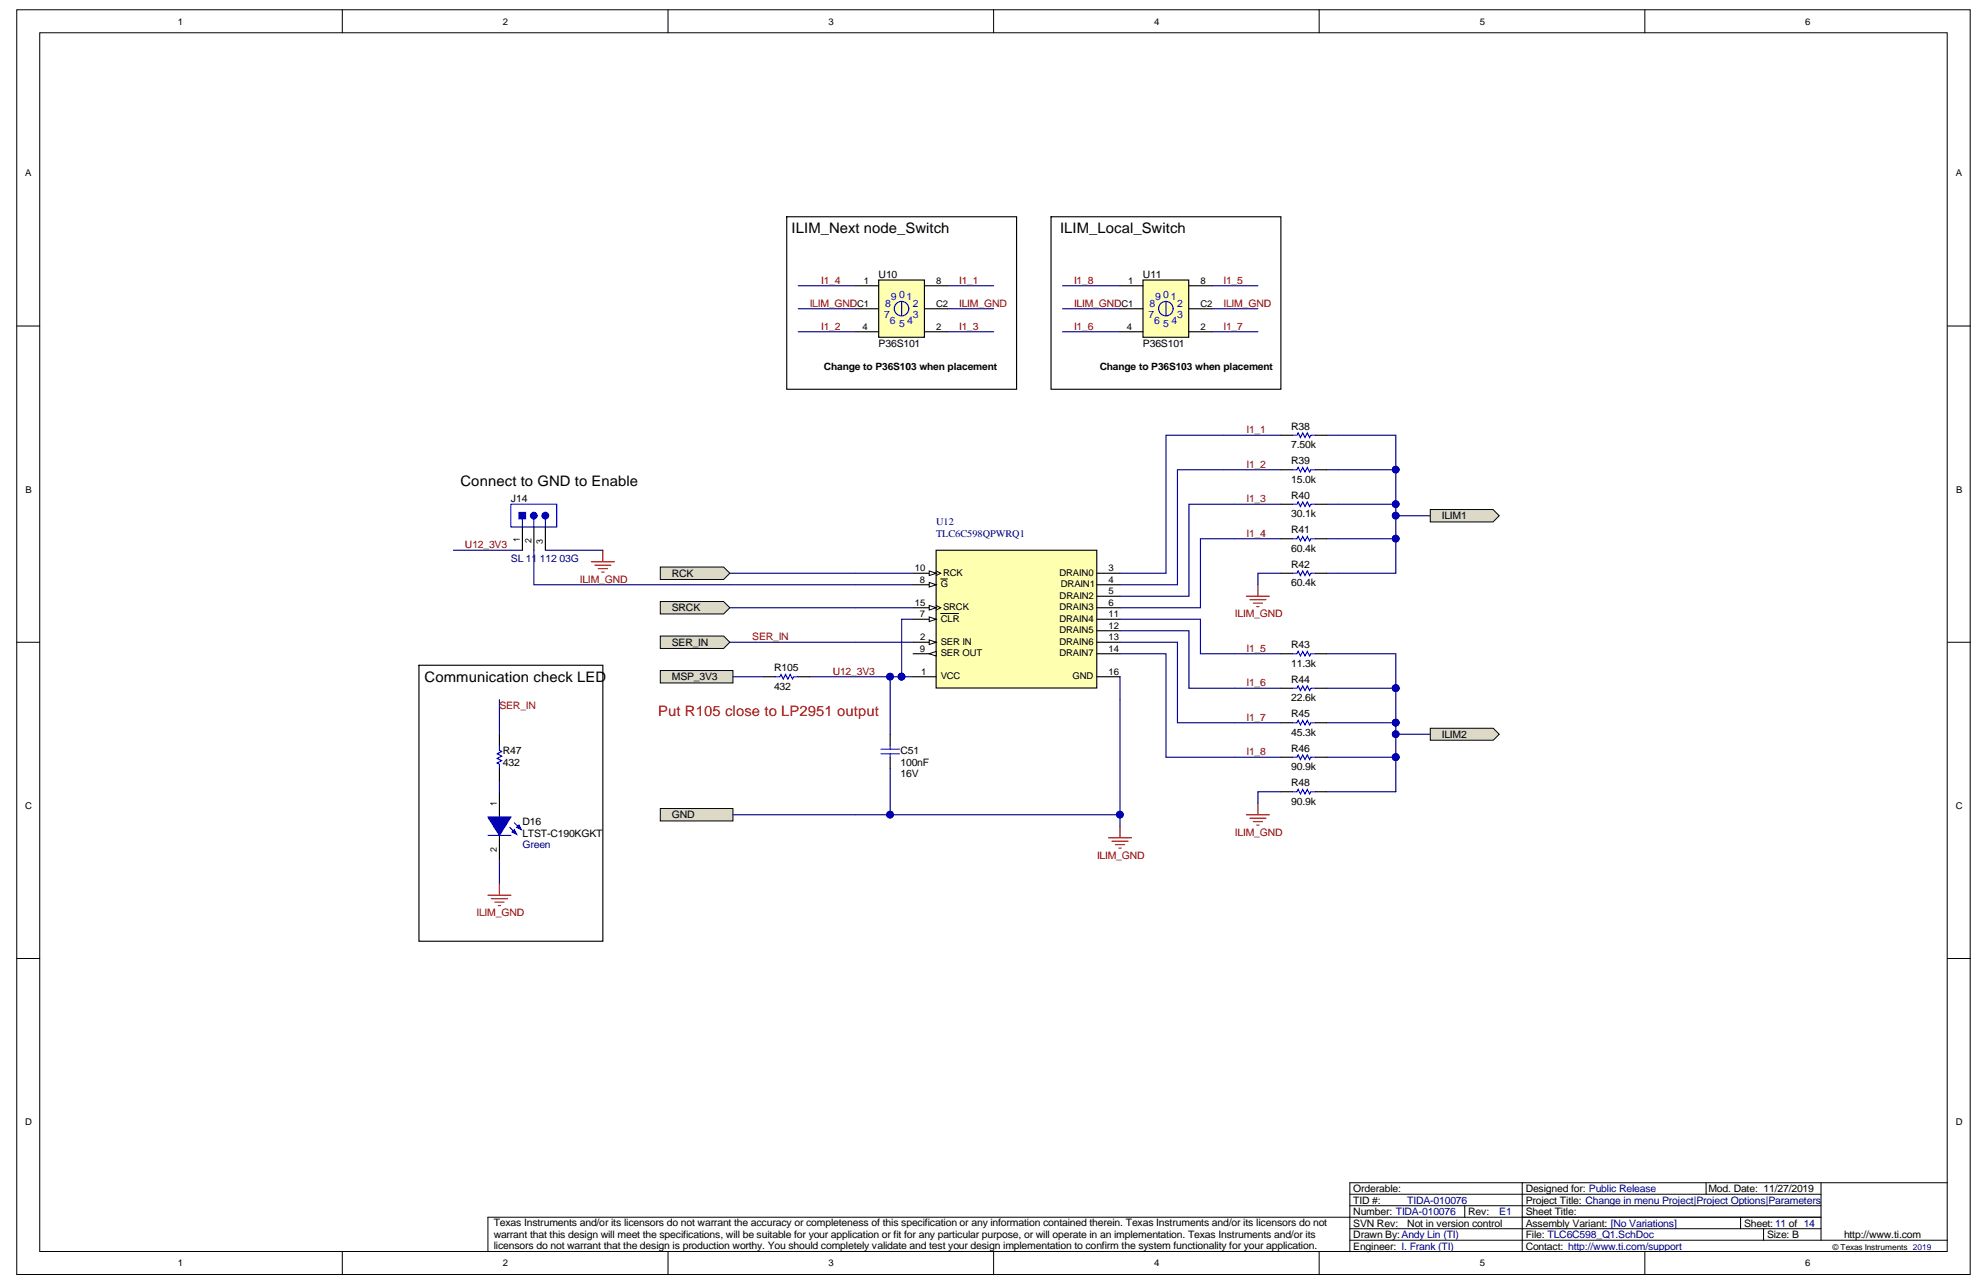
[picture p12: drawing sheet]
<svg xmlns="http://www.w3.org/2000/svg" width="432mm" height="279mm" viewBox="0 0 432 279" stroke-linecap="round" stroke-linejoin="round" font-family="sans-serif">
<defs><g id="words">
<g font-size="3.1">
<text x="172" y="50.6">ILIM_Next node_Switch</text>
<text x="230.2" y="50.6">ILIM_Local_Switch</text>
<text x="100" y="105.6">Connect to GND to Enable</text>
<text x="92.2" y="148">Communication check LED</text>
</g>
<text font-size="3.1" fill="#f00" x="142.9" y="155.5">Put R105 close to LP2951 output</text>
<g font-size="2.2" fill="#800000">
<text x="178.4" y="61.6">I1_4</text>
<text x="208.3" y="61.6">I1_1</text>
<text x="233.3" y="61.6">I1_8</text>
<text x="265.7" y="61.6">I1_5</text>
<text x="175.9" y="66.6">ILIM_GNDC1</text>
<text x="178.4" y="71.6">I1_2</text>
<text x="208.3" y="66.6">ILIM_GND</text>
<text x="208.3" y="71.6">I1_3</text>
<text x="233.3" y="71.6">I1_6</text>
<text x="233.3" y="66.6">ILIM_GNDC1</text>
<text x="265.7" y="66.6">ILIM_GND</text>
<text x="265.7" y="71.6">I1_7</text>
<text x="270.7" y="94.1">I1_1</text>
<text x="270.7" y="101.6">I1_2</text>
<text x="270.7" y="109.1">I1_3</text>
<text x="101" y="119.1">U12_3V3</text>
<text x="270.7" y="116.6">I1_4</text>
<text x="125.9" y="126.5">ILIM_GND</text>
<text x="268.2" y="134">ILIM_GND</text>
<text x="163.4" y="139">SER_IN</text>
<text x="270.7" y="141.5">I1_5</text>
<text x="180.9" y="146.5">U12_3V3</text>
<text x="270.7" y="149">I1_6</text>
<text x="108.5" y="154">SER_IN</text>
<text x="270.7" y="156.5">I1_7</text>
<text x="270.7" y="164">I1_8</text>
<text x="268.2" y="181.4">ILIM_GND</text>
<text x="238.3" y="186.4">ILIM_GND</text>
<text x="103.5" y="198.9">ILIM_GND</text>
</g>
<g font-size="2.2">
<text x="190.8" y="60.4">U10</text>
<text x="248.3" y="60.4">U11</text>
<text x="190.8" y="75.4">P36S101</text>
<text x="248.3" y="75.4">P36S101</text>
<text x="179" y="80.3">Change to P36S103 when placement</text>
<text x="238.9" y="80.3">Change to P36S103 when placement</text>
<text x="280.5" y="93.3">R38</text>
<text x="280.5" y="97.3">7.50k</text>
<text x="280.5" y="100.8">R39</text>
<text x="280.5" y="104.8">15.0k</text>
<text x="111" y="109.1">J14</text>
<text x="280.5" y="112.3">30.1k</text>
<text x="280.5" y="108.3">R40</text>
<text x="313.2" y="112.8">ILIM1</text>
<text x="280.5" y="119.8">60.4k</text>
<text x="280.5" y="115.8">R41</text>
<text x="145.9" y="125.2">RCK</text>
<text x="280.5" y="123.3">R42</text>
<text x="280.5" y="127.3">60.4k</text>
<text x="145.9" y="132.7">SRCK</text>
<text x="145.9" y="140.2">SER_IN</text>
<text x="280.5" y="140.8">R43</text>
<text x="145.9" y="147.7">MSP_3V3</text>
<text x="168.1" y="149.8">432</text>
<text x="168.1" y="145.8">R105</text>
<text x="280.5" y="144.8">11.3k</text>
<text x="280.5" y="148.3">R44</text>
<text x="280.5" y="152.3">22.6k</text>
<text x="280.5" y="155.8">R45</text>
<text x="280.5" y="159.8">45.3k</text>
<text x="313.2" y="160.2">ILIM2</text>
<text x="109.2" y="166.3">432</text>
<text x="109.2" y="163.8">R47</text>
<text x="195.6" y="166.3">100nF</text>
<text x="195.6" y="163.8">C51</text>
<text x="280.5" y="167.3">90.9k</text>
<text x="280.5" y="163.3">R46</text>
<text x="195.6" y="168.8">16V</text>
<text x="280.5" y="170.7">R48</text>
<text x="113.5" y="179.2">D16</text>
<text x="145.9" y="177.7">GND</text>
<text x="280.5" y="174.7">90.9k</text>
<text x="113.5" y="181.7">LTST-C190KGKT</text>
<text x="293.9" y="263.9">Number: TIDA-010076</text>
<text x="293.9" y="261.4">TID #:</text>
<text x="293.9" y="258.9">Orderable:</text>
<text x="318.9" y="263.9">Rev:</text>
<text x="331.4" y="263.9">Sheet Title:</text>
<text x="331.4" y="261.4">Project Title: Change in menu Project|Project Options|Parameters</text>
<text x="331.4" y="258.9">Designed for: Public Release</text>
<text x="371.1" y="258.9">Mod. Date: 11/27/2019</text>
<text x="107.2" y="266.3">Texas Instruments and/or its licensors do not warrant the accuracy or completeness of this specification or any information contained therein. Texas Instruments and/or its licensors do not</text>
<text x="107.2" y="268.8">warrant that this design will meet the specifications, will be suitable for your application or fit for any particular purpose, or will operate in an implementation. Texas Instruments and/or its</text>
<text x="293.9" y="268.9">Drawn By:Andy Lin (TI)</text>
<text x="293.9" y="266.4">SVN Rev:</text>
<text x="305.7" y="266.4">Not in version control</text>
<text x="331.4" y="268.9">File: TLC6C598_Q1.SchDoc</text>
<text x="331.4" y="266.4">Assembly Variant: [No Variations]</text>
<text x="378.8" y="266.4">Sheet: 11 of 14</text>
<text x="383.8" y="268.9">Size: B</text>
<text x="400.5" y="268.9">http://www.ti.com</text>
<text x="107.2" y="271.2">licensors do not warrant that the design is production worthy. You should completely validate and test your design implementation to confirm the system functionality for your application.</text>
<text x="293.9" y="271.4">Engineer: I. Frank (TI)</text>
<text x="331.4" y="271.4">Contact: http://www.ti.com/support</text>
</g>
<g font-size="2.2" fill="#00f">
<text x="193.5" y="65.1">9</text>
<text x="195.3" y="64.6">0</text>
<text x="196.9" y="65.1">1</text>
<text x="250.9" y="65.1">9</text>
<text x="252.7" y="64.6">0</text>
<text x="254.3" y="65.1">1</text>
<text x="192" y="69.1">7</text>
<text x="192.3" y="66.6">8</text>
<text x="193.3" y="70.4">6</text>
<text x="195.3" y="71.1">5</text>
<text x="197" y="70.4">4</text>
<text x="198.3" y="66.6">2</text>
<text x="198.3" y="69.1">3</text>
<text x="249.4" y="69.1">7</text>
<text x="249.7" y="66.6">8</text>
<text x="250.7" y="70.4">6</text>
<text x="252.7" y="71.1">5</text>
<text x="254.4" y="70.4">4</text>
<text x="255.7" y="66.6">2</text>
<text x="255.7" y="69.1">3</text>
</g>
<g font-size="2.2" fill="#000080">
<text x="203.3" y="114">U12</text>
<text x="203.3" y="116.5">TLC6C598QPWRQ1</text>
<text x="111" y="122.1">SL 11</text>
<text x="117.3" y="122.1">112</text>
<text x="121.5" y="122.1">03G</text>
<text x="113.5" y="184.2">Green</text>
<text x="305.7" y="261.4">TIDA-010076</text>
<text x="325.6" y="263.9">E1</text>
</g>
<g font-size="2">
<text x="38.7" y="5.3">1</text>
<text x="109.2" y="5.3">2</text>
<text x="179.9" y="5.3">3</text>
<text x="250.7" y="5.3">4</text>
<text x="321.4" y="5.3">5</text>
<text x="392.1" y="5.3">6</text>
<text x="5.5" y="38.3">A</text>
<text x="424.8" y="38.3">A</text>
<text x="187.6" y="61.6">1</text>
<text x="203.3" y="61.6">8</text>
<text x="245" y="61.6">1</text>
<text x="260.7" y="61.6">8</text>
<text x="187.3" y="71.6">4</text>
<text x="203.3" y="71.6">2</text>
<text x="203.3" y="66.6">C2</text>
<text x="244.7" y="71.6">4</text>
<text x="260.7" y="71.6">2</text>
<text x="260.7" y="66.6">C2</text>
<text x="5.5" y="107">B</text>
<text x="424.9" y="107">B</text>
<text x="112.9" y="117.8" transform="rotate(-90 112.9 117.8)">1</text>
<text x="115.4" y="118" transform="rotate(-90 115.4 118)">2</text>
<text x="117.9" y="118" transform="rotate(-90 117.9 118)">3</text>
<text x="198.7" y="124.1">10</text>
<text x="204.8" y="125.1">RCK</text>
<text x="230.1" y="125.1">DRAIN0</text>
<text x="240.8" y="124.1">3</text>
<text x="198.7" y="131.6">15</text>
<text x="199.8" y="126.6">8</text>
<text x="204.3" y="127.6">G</text>
<text x="230.2" y="130.1">DRAIN2</text>
<text x="230.4" y="127.6">DRAIN1</text>
<text x="240.8" y="126.6">4</text>
<text x="240.8" y="129.1">5</text>
<text x="240.8" y="131.6">6</text>
<text x="199.8" y="134.1">7</text>
<text x="204.3" y="135.1">CLR</text>
<text x="204.8" y="132.6">SRCK</text>
<text x="230.1" y="135.1">DRAIN4</text>
<text x="230.1" y="137.6">DRAIN5</text>
<text x="230.1" y="132.6">DRAIN3</text>
<text x="240.8" y="134.1">11</text>
<text x="240.8" y="136.6">12</text>
<text x="199.8" y="141.6">9</text>
<text x="199.9" y="139.1">2</text>
<text x="204.3" y="140.1">SER IN</text>
<text x="204.3" y="142.5">SER OUT</text>
<text x="230.1" y="140.1">DRAIN6</text>
<text x="230.1" y="142.5">DRAIN7</text>
<text x="240.8" y="139.1">13</text>
<text x="240.8" y="141.6">14</text>
<text x="200.1" y="146.5">1</text>
<text x="204.3" y="147.5">VCC</text>
<text x="232.9" y="147.5">GND</text>
<text x="240.8" y="146.5">16</text>
<text x="5.5" y="175.6">C</text>
<text x="107.9" y="174.9" transform="rotate(-90 107.9 174.9)">1</text>
<text x="424.8" y="175.6">C</text>
<text x="107.9" y="184.9" transform="rotate(-90 107.9 184.9)">2</text>
<text x="5.5" y="244.3">D</text>
<text x="424.8" y="244.3">D</text>
<text x="38.7" y="275">1</text>
<text x="109.2" y="275">2</text>
<text x="179.9" y="275">3</text>
<text x="250.7" y="275">4</text>
<text x="321.4" y="275">5</text>
<text x="392.1" y="275">6</text>
</g>
<text font-size="1.8" x="398" y="271.4">© Texas Instruments 2019</text>
</g></defs>
<g fill="#fff" stroke="#000" stroke-width=".22">
<path d="M3.6 2.1h424.3v274.7h-424.3z"/>
<path d="M8.6 7.1h414.3v264.7h-414.3z"/>
</g>
<g fill="none" stroke="#000" stroke-width=".22">
<path d="M74.4 2.1v5M145.1 2.1v5M215.8 2.1v5M286.5 2.1v5M357.3 2.1v5M3.6 70.8h5M423 70.8h5M3.6 139.5h5M423 139.5h5M3.6 208.1h5M423 208.1h5M293.2 259.3h102.3"/>
<path d="M330.6 256.8h-37.4v15M370.6 256.8v2.5M395.5 256.8v12.5M423 256.8h-92.4v15M74.4 271.8v5M145.1 271.8v5M215.8 271.8v5M286.5 271.8v5M293.2 269.3h129.8M293.2 266.8h102.3M293.2 261.8h102.3M318.2 261.8v2.5"/>
<path d="M357.3 271.8v5M378.1 264.3v2.5M383.1 266.8v2.5M395.5 264.3h-289.5v7.5"/>
</g>
<path d="M190.8 60.8h10v12.4h-10z" fill="#ffffb0" stroke="#000" stroke-width=".25"/>
<path d="M185.9 62.1h4.9M185.9 72h4.9M185.9 67.1h4.9M200.8 62.1h5M200.8 72h5M200.8 67.1h5" fill="none" stroke="#000" stroke-width=".25"/>
<g fill="none" stroke="#00f" stroke-width=".25">
<path d="M195.8 65.6v2.9"/>
<circle cx="195.8" cy="67" r="1.57"/>
</g>
<path d="M173.4 62.1h12.5M173.4 72h12.5M173.4 67.1h10M205.8 62.1h10M205.8 72h10M205.8 67.1h10M265.7 94.5h12.5M265.7 102h12.5M268.2 109.5h10M268.2 117h10" fill="none" stroke="#000080" stroke-width=".25"/>
<path d="M248.3 60.8h9.9v12.4h-9.9z" fill="#ffffb0" stroke="#000" stroke-width=".25"/>
<path d="M243.3 62.1h5M243.3 72h5M243.3 67.1h5M258.2 62.1h5M258.2 72h5M258.2 67.1h5" fill="none" stroke="#000" stroke-width=".25"/>
<g fill="none" stroke="#00f" stroke-width=".25">
<path d="M253.3 65.6v2.9"/>
<circle cx="253.2" cy="67" r="1.57"/>
</g>
<path d="M230.8 62.1h12.5M230.8 72h12.5M230.8 67.1h12.5M263.2 62.1h10M263.2 72h10M263.2 67.1h10M268.2 142h10M268.2 149.5h10M268.2 157h10M268.2 164.4h10" fill="none" stroke="#000080" stroke-width=".25"/>
<path d="M310.7 158.1h13.6l1.3 1.3-1.3 1.3h-13.6z" fill-rule="evenodd" fill="#dcd9c7" stroke="#000" stroke-width=".22"/>
<path d="M203.3 119.5h34.9v29.9h-34.9z" fill="#ffffb0" stroke="#000" stroke-width=".25"/>
<path d="M198.3 124.5h5M198.3 147h5" fill="none" stroke="#000" stroke-width=".25"/>
<path d="M203.3 124l1 .5-1 .5" fill="none" stroke="#000" stroke-width=".22"/>
<path d="M201.8 124l1.5 .5-1.5 .5z" fill="#fff"/>
<path d="M201.8 124l1.5 .5-1.5 .5zM203.3 131.5l1 .5-1 .5" fill="none" stroke="#000" stroke-width=".22"/>
<path d="M198.3 132h5M238.3 134.5h5M238.3 137h5M238.3 139.5h5M238.3 142h5" fill="none" stroke="#000" stroke-width=".25"/>
<path d="M201.8 131.5l1.5 .5-1.5 .5z" fill="#fff"/>
<path d="M201.8 131.5l1.5 .5-1.5 .5z" fill="none" stroke="#000" stroke-width=".22"/>
<path d="M198.3 139.5h5M238.3 147h5" fill="none" stroke="#000" stroke-width=".25"/>
<path d="M201.8 139l1.5 .5-1.5 .5z" fill="#fff"/>
<path d="M201.8 139l1.5 .5-1.5 .5z" fill="none" stroke="#000" stroke-width=".22"/>
<path d="M198.3 134.5h5M238.3 124.5h5M238.3 127h5M238.3 129.5h5M238.3 132h5" fill="none" stroke="#000" stroke-width=".25"/>
<path d="M201.8 134l1.5 .5-1.5 .5z" fill="#fff"/>
<path d="M201.8 134l1.5 .5-1.5 .5z" fill="none" stroke="#000" stroke-width=".22"/>
<path d="M198.3 127h5M204.3 133.2h1.4M205.8 133.2h2.4" fill="none" stroke="#000" stroke-width=".25"/>
<path d="M201.8 126.5l1.5 .5-1.5 .5z" fill="#fff"/>
<path d="M201.8 126.5l1.5 .5-1.5 .5z" fill="none" stroke="#000" stroke-width=".22"/>
<path d="M204.3 125.7h1.5M198.3 142h5" fill="none" stroke="#000" stroke-width=".25"/>
<path d="M201.8 142l1.5-.5v1z" fill="#fff"/>
<path d="M201.8 142l1.5-.5v1z" fill="none" stroke="#000" stroke-width=".22"/>
<g fill="none" stroke="#000080" stroke-width=".25">
<path d="M183.4 67.1h2.5M265.7 94.5h-12.4v30h-10M288.2 94.5h2.5M265.7 102h-10v25h-12.4M268.2 109.5h-10v20h-14.9M268.2 117h-7.5v15h-17.4M288.2 117h2.5M288.2 109.5h2.5M288.2 102h2.5M158.4 127h27.5M243.3 134.5h17.4v7.5h7.5M243.3 137h14.9v12.5h10"/>
<path d="M243.3 139.5h12.4v17.5h12.5M278.2 124.5h-5v2.5M288.2 124.5h2.5M243.3 142h10v22.4h14.9M243.3 152v27.4M288.2 142h15v15M288.2 149.5h15M288.2 157h15M303.2 157v7.4M278.2 171.9h-5v2.5M288.2 164.4h15M303.2 164.4v7.5h-15"/>
</g>
<g fill="none" stroke="#800000" stroke-width=".25">
<path d="M270.7 129.5h5M271.5 130.2h3.5M272.2 131h2M273 131.7h.5M273.2 127v2.5M243.3 179.4v2.5M270.7 176.9h5M271.5 177.7h3.5M272.2 178.4h2M273 179.2h.5M273.2 174.4v2.5M240.8 181.9h5"/>
<path d="M241.5 182.7h3.5M242.3 183.4h2M243 184.2h.5"/>
</g>
<g fill="#000080" stroke="#000080" stroke-width=".22">
<circle cx="303.1" cy="149.4" r=".72"/>
<circle cx="303.1" cy="156.9" r=".72"/>
<circle cx="303.1" cy="164.4" r=".72"/>
<circle cx="303.1" cy="159.4" r=".72"/>
<circle cx="243.2" cy="176.9" r=".72"/>
</g>
<g fill="#dcd9c7" stroke="#000" stroke-width=".22">
<path d="M143.4 145.6h15.8v2.7h-15.8z" fill-rule="evenodd"/>
<path d="M143.4 138.1h13.8l1.3 1.4-1.3 1.3h-13.8z" fill-rule="evenodd"/>
<path d="M143.4 130.6h13.8l1.3 1.4-1.3 1.3h-13.8z" fill-rule="evenodd"/>
</g>
<path d="M158.5 132h27.4" fill="none" stroke="#000080" stroke-width=".25"/>
<path d="M143.4 123.1h13.8l1.3 1.4-1.3 1.3h-13.8z" fill-rule="evenodd" fill="#dcd9c7" stroke="#000" stroke-width=".22"/>
<path d="M158.5 124.5h27.4" fill="none" stroke="#000080" stroke-width=".25"/>
<path d="M111 109.5h9.9v4.9h-9.9z" fill="#fff" stroke="#00f" stroke-width=".25"/>
<path d="M113.5 112.7v1.8M116 112.7v1.8M118.5 112.7v1.8" fill="none" stroke="#00f" stroke-width=".25"/>
<g fill="#00f" stroke="#00f" stroke-width=".25">
<circle cx="115.9" cy="112" r=".72"/>
<circle cx="118.4" cy="112" r=".72"/>
</g>
<path d="M113.5 114.5v5M116 114.5v5M118.5 114.5v5" fill="none" stroke="#000" stroke-width=".25"/>
<path d="M112.7 111.3h1.5v1.4h-1.5z" fill="#00f" stroke="#00f" stroke-width=".22"/>
<path d="M98.5 119.5h15M116 119.5v7.5h42.4M118.5 119.5h12.4M185.9 176.9h57.4" fill="none" stroke="#000080" stroke-width=".25"/>
<path d="M130.9 119.5v2.5M128.4 122h5M129.2 122.7h3.5M129.9 123.5h2M130.7 124.2h.5" fill="none" stroke="#800000" stroke-width=".25"/>
<g fill="#000080" stroke="#000080" stroke-width=".22">
<circle cx="243.2" cy="176.9" r=".72"/>
<circle cx="193.3" cy="176.9" r=".72"/>
</g>
<g fill="#dcd9c7" stroke="#000" stroke-width=".22">
<path d="M143.4 175.6h15.8v2.7h-15.8z" fill-rule="evenodd"/>
<path d="M310.7 110.7h13.6l1.3 1.3-1.3 1.3h-13.6z" fill-rule="evenodd"/>
</g>
<g fill="none" stroke="#000080" stroke-width=".25">
<path d="M290.7 94.5h12.5v30h-12.5M290.7 117h12.5M290.7 109.5h12.5M290.7 102h12.5M303.2 112h7.5M185.9 124.5h12.4M185.9 132h12.4M185.9 139.5h12.4M185.9 127h12.4M198.3 134.5h-2.5v12.5M175.9 147h19.9M195.8 147h2.5"/>
<path d="M243.3 147v5M303.2 159.4h7.5"/>
</g>
<g fill="#000080" stroke="#000080" stroke-width=".22">
<circle cx="303.1" cy="102" r=".72"/>
<circle cx="303.1" cy="109.5" r=".72"/>
<circle cx="303.1" cy="112" r=".72"/>
<circle cx="303.1" cy="117" r=".72"/>
<circle cx="303.1" cy="159.4" r=".72"/>
<circle cx="195.8" cy="146.9" r=".72"/>
<circle cx="193.3" cy="146.9" r=".72"/>
</g>
<path d="M108.5 171.9v5.5M108.5 181.4v5.5" fill="none" stroke="#000" stroke-width=".25"/>
<path d="M110.7 179.7l1.5 1.5M111.7 178.7l1.5 1.5" fill="none" stroke="#00f" stroke-width=".25"/>
<path d="M111.7 180.2l.5 1-1-.5z" fill="#00f"/>
<path d="M111.7 180.2l.5 1-1-.5z" fill="none" stroke="#00f" stroke-width=".25"/>
<path d="M112.7 179.2l.5 1-1-.5z" fill="#00f"/>
<path d="M112.7 179.2l.5 1-1-.5z" fill="none" stroke="#00f" stroke-width=".25"/>
<path d="M106 177.4h5l-2.5 4z" fill="#00f"/>
<g fill="none" stroke="#00f" stroke-width=".25">
<path d="M280.7 94.5h1l.3-.5 .5 1 .5-1 .5 1 .5-1 .5 1 .2-.5h1M280.7 102h1l.3-.5 .5 1 .5-1 .5 1 .5-1 .5 1 .2-.5h1M280.7 109.5h1l.3-.5 .5 1 .5-1 .5 1 .5-1 .5 1 .2-.5h1M280.7 117h1l.3-.5 .5 1 .5-1 .5 1 .5-1 .5 1 .2-.5h1M280.7 124.5h1l.3-.5 .5 1 .5-1 .5 1 .5-1 .5 1 .2-.5h1M168.4 147h1l.2-.5 .5 1 .5-1 .5 1 .5-1 .5 1 .3-.5h1M280.7 142h1l.3-.5 .5 1 .5-1 .5 1 .5-1 .5 1 .2-.5h1M280.7 149.5h1l.3-.5 .5 1 .5-1 .5 1 .5-1 .5 1 .2-.5h1M280.7 157h1l.3-.5 .5 .9 .5-.9 .5 .9 .5-.9 .5 .9 .2-.4h1M106 177.4h5l-2.5 4zM108.5 161.9v1l.5 .3-1 .5 1 .5-1 .5 1 .5-1 .5 .5 .2v1M191.3 162.7h4"/>
<path d="M191.3 163.7h4M193.3 161.9v.8M193.3 163.7v.7M280.7 164.4h1l.3-.5 .5 1 .5-1 .5 1 .5-1 .5 1 .2-.5h1M280.7 171.9h1l.3-.5 .5 1 .5-1 .5 1 .5-1 .5 1 .2-.5h1M106 181.4h5"/>
</g>
<path d="M158.5 139.5h27.4M108.5 152v7.4M159.2 147h6.7M193.3 147v12.4M108.5 169.4v2.5M159.2 176.9h26.7M193.3 166.9v10M108.5 186.9v5" fill="none" stroke="#000080" stroke-width=".25"/>
<path d="M106 194.4h5M106.7 195.2h3.5M107.5 195.9h2M108.2 196.7h.5M108.5 191.9v2.5" fill="none" stroke="#800000" stroke-width=".25"/>
<g fill="none" stroke="#000" stroke-width=".25">
<path d="M170.9 47.1h49.9v37.4h-49.9zM228.3 47.1h49.9v37.4h-49.9zM278.2 94.5h2.5M285.7 94.5h2.5M278.2 102h2.5M278.2 109.5h2.5M278.2 117h2.5M285.7 102h2.5M285.7 109.5h2.5M285.7 117h2.5M278.2 124.5h2.5M285.7 124.5h2.5"/>
<path d="M91 144.5h39.9v59.9h-39.9zM108.5 159.4v2.5M165.9 147h2.5M173.4 147h2.5M193.3 159.4v2.5M278.2 142h2.5M278.2 149.5h2.5M278.2 157h2.5M285.7 142h2.5M285.7 149.5h2.5M285.7 157h2.5M108.5 166.9v2.5"/>
<path d="M193.3 164.4v2.5M278.2 164.4h2.5M278.2 171.9h2.5M285.7 164.4h2.5M285.7 171.9h2.5"/>
</g>
<g fill="#000080" stroke="#000080" stroke-width=".22">
<circle cx="193.3" cy="146.9" r=".72"/>
<circle cx="193.3" cy="176.9" r=".72"/>
</g>
<use href="#words"/>
</svg>
